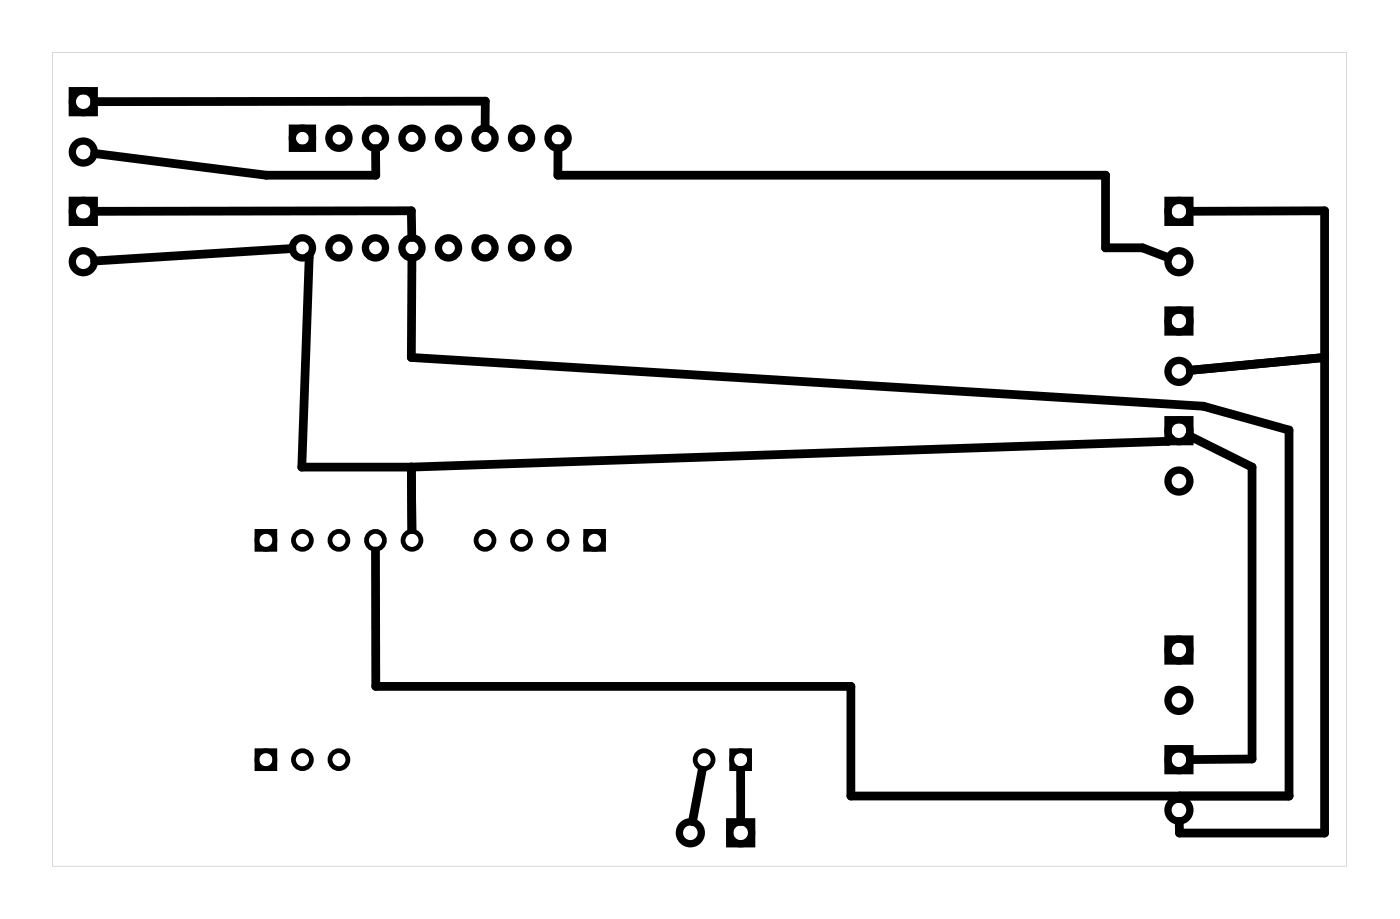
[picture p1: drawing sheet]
<svg xmlns="http://www.w3.org/2000/svg" width="97mm" height="64mm" viewBox="0 0 97 64" stroke-linecap="round" stroke-linejoin="round" font-family="sans-serif">
<path d="M3.6 3.6v56.6h90v-56.6zM3.6 3.6h90v56.6h-90z" fill="#000"/>
<g fill="none" stroke="#000" stroke-width=".51">
<path d="M5 13.9h1.6v1.5h-1.6zM5 6.3h1.6v1.5h-1.6zM20.3 8.9h1.4v1.4h-1.4zM81.2 13.9h1.6v1.5h-1.6zM81.2 21.5h1.6v1.6h-1.6zM81.2 29.2h1.6v1.5h-1.6zM50.8 57.1h1.5v1.5h-1.5zM81.2 52h1.6v1.5h-1.6zM81.2 44.4h1.6v1.5h-1.6z"/>
<circle cx="5.8" cy="14.7" r=".76"/>
<circle cx="5.8" cy="7.1" r=".76"/>
<circle cx="5.8" cy="18.2" r=".76"/>
<circle cx="5.8" cy="10.6" r=".76"/>
<circle cx="21" cy="17.2" r=".7"/>
<circle cx="21" cy="9.6" r=".7"/>
<circle cx="23.6" cy="17.2" r=".7"/>
<circle cx="23.6" cy="9.6" r=".7"/>
<circle cx="26.1" cy="17.2" r=".7"/>
<circle cx="26.1" cy="9.6" r=".7"/>
<circle cx="28.7" cy="17.2" r=".7"/>
<circle cx="28.7" cy="9.6" r=".7"/>
<circle cx="31.2" cy="17.2" r=".7"/>
<circle cx="31.2" cy="9.6" r=".7"/>
<circle cx="33.7" cy="17.2" r=".7"/>
<circle cx="33.7" cy="9.6" r=".7"/>
<circle cx="36.3" cy="17.2" r=".7"/>
<circle cx="36.3" cy="9.6" r=".7"/>
<circle cx="38.8" cy="17.2" r=".7"/>
<circle cx="38.8" cy="9.6" r=".7"/>
<circle cx="82" cy="14.7" r=".76"/>
<circle cx="82" cy="18.2" r=".76"/>
<circle cx="82" cy="29.9" r=".76"/>
<circle cx="82" cy="22.3" r=".76"/>
<circle cx="82" cy="25.8" r=".76"/>
<circle cx="82" cy="33.4" r=".76"/>
<circle cx="48" cy="57.9" r=".76"/>
<circle cx="51.5" cy="57.9" r=".76"/>
<circle cx="82" cy="52.8" r=".76"/>
<circle cx="82" cy="45.2" r=".76"/>
<circle cx="82" cy="48.7" r=".76"/>
<circle cx="82" cy="56.3" r=".76"/>
</g>
<g fill="none" stroke="#000" stroke-width=".33">
<path d="M17.9 36.9h1.2v1.3h-1.2zM40.7 36.9h1.3v1.3h-1.3zM17.9 52.2h1.2v1.2h-1.2zM50.9 52.2h1.2v1.2h-1.2z"/>
<circle cx="18.5" cy="37.5" r=".62"/>
<circle cx="21" cy="37.5" r=".62"/>
<circle cx="23.6" cy="37.5" r=".62"/>
<circle cx="26.1" cy="37.5" r=".62"/>
<circle cx="28.7" cy="37.5" r=".62"/>
<circle cx="33.7" cy="37.5" r=".62"/>
<circle cx="36.3" cy="37.5" r=".62"/>
<circle cx="38.8" cy="37.5" r=".62"/>
<circle cx="41.4" cy="37.5" r=".62"/>
<circle cx="18.5" cy="52.8" r=".62"/>
<circle cx="21" cy="52.8" r=".62"/>
<circle cx="23.6" cy="52.8" r=".62"/>
<circle cx="49" cy="52.8" r=".62"/>
<circle cx="51.5" cy="52.8" r=".62"/>
</g>
<g fill="none" stroke="#000" stroke-width=".61">
<path d="M6.6 14.7l22-.1v1.9M6.6 7.1l27.2-.1-.1 1.9M20.3 17.3l-13.7 .8M21.5 17.8l-.5 14.7h7.6M26.1 10.3v1.9h-7.6l-11.9-1.5M28.6 18v6.8l55.1 3.4 5.9 1.7v25.4h-30.4v-7.6h-33.1v-9.4M38.8 10.3v1.9h38.1v5h2.6l1.8 .7M82.8 14.7l9.3-.1v43.3h-10.1v-.8M28.6 32.5v4.3M81.4 30.5l-.2 .2-52.6 1.8M82.7 30.3l4.4 2.2v20.2l-4.3 .1M92.1 24.8l-9.3 .9"/>
<path d="M48.8 53.5l-.6 3.6M51.5 53.5v3.6M82 55.3v.2"/>
</g>
</svg>
